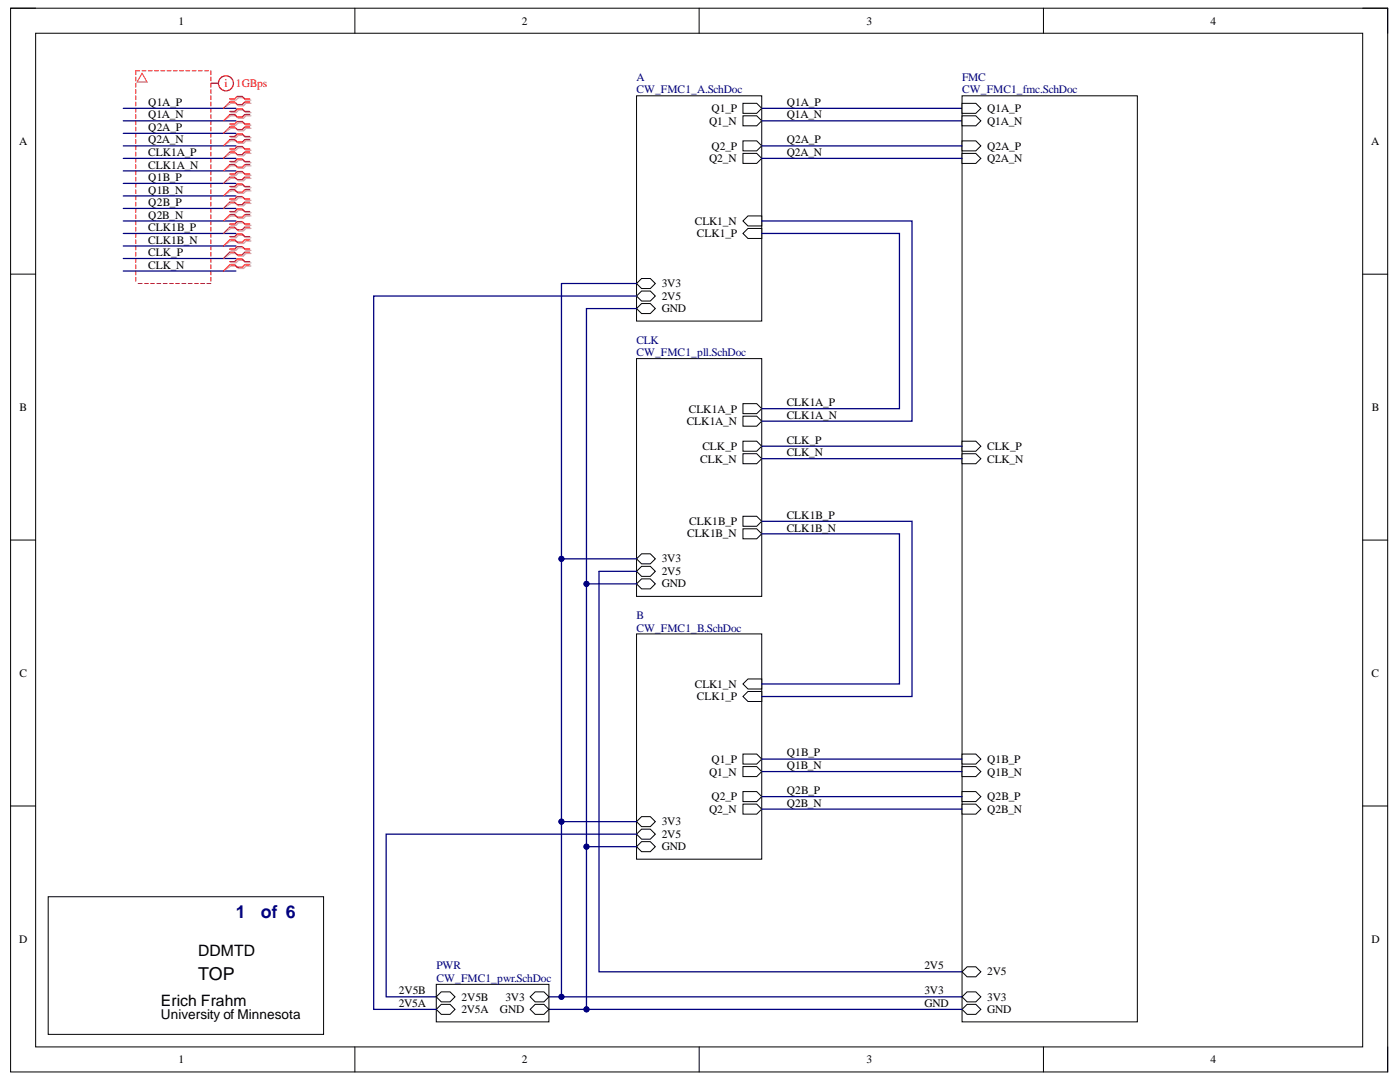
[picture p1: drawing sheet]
<svg xmlns="http://www.w3.org/2000/svg" width="279mm" height="216mm" viewBox="0 0 279 216" stroke-linecap="round" stroke-linejoin="round" font-family="sans-serif">
<defs><g id="words">
<g font-size="3.5" fill="#000080">
<text x="47.1" y="183.1">1</text>
<text x="52.1" y="183.1">of 6</text>
</g>
<text font-size="3.5" x="39.6" y="195.6">TOP</text>
<g font-size="3.1">
<text x="39.6" y="190.7">DDMTD</text>
<text x="32.1" y="200.7">Erich Frahm</text>
</g>
<text font-size="2.7" x="32.1" y="203.3">University of Minnesota</text>
<g font-size="2.3">
<text x="35.6" y="4.9">1</text>
<text x="104.2" y="4.9">2</text>
<text x="172.9" y="4.9">3</text>
<text x="241.6" y="4.9">4</text>
<text x="29.6" y="21.1">Q1A_P</text>
<text x="29.6" y="23.6">Q1A_N</text>
<text x="142" y="22.4">Q1_P</text>
<text x="157" y="21.1">Q1A_P</text>
<text x="157" y="23.6">Q1A_N</text>
<text x="197" y="22.4">Q1A_P</text>
<text x="3.8" y="28.9">A</text>
<text x="29.6" y="26.1">Q2A_P</text>
<text x="29.6" y="28.6">Q2A_N</text>
<text x="141.5" y="24.9">Q1_N</text>
<text x="142" y="29.8">Q2_P</text>
<text x="157" y="28.6">Q2A_P</text>
<text x="197" y="24.9">Q1A_N</text>
<text x="197" y="29.8">Q2A_P</text>
<text x="273.6" y="28.9">A</text>
<text x="29.6" y="33.6">CLK1A_N</text>
<text x="29.6" y="31.1">CLK1A_P</text>
<text x="141.5" y="32.4">Q2_N</text>
<text x="157" y="31.1">Q2A_N</text>
<text x="197" y="32.4">Q2A_N</text>
<text x="29.6" y="36.1">Q1B_P</text>
<text x="29.6" y="38.6">Q1B_N</text>
<text x="29.6" y="41.1">Q2B_P</text>
<text x="29.6" y="43.6">Q2B_N</text>
<text x="29.6" y="46.1">CLK1B_P</text>
<text x="138.7" y="44.9">CLK1_N</text>
<text x="139.1" y="47.3">CLK1_P</text>
<text x="29.6" y="51.1">CLK_P</text>
<text x="29.6" y="53.6">CLK_N</text>
<text x="29.6" y="48.6">CLK1B_N</text>
<text x="132.1" y="57.3">3V3</text>
<text x="132.1" y="59.8">2V5</text>
<text x="132.1" y="62.3">GND</text>
<text x="3.9" y="82">B</text>
<text x="137.5" y="82.3">CLK1A_P</text>
<text x="157" y="83.6">CLK1A_N</text>
<text x="157" y="81.1">CLK1A_P</text>
<text x="273.8" y="82">B</text>
<text x="137.1" y="84.8">CLK1A_N</text>
<text x="140.2" y="89.8">CLK_P</text>
<text x="157" y="88.6">CLK_P</text>
<text x="197" y="89.8">CLK_P</text>
<text x="139.8" y="92.3">CLK_N</text>
<text x="157" y="91">CLK_N</text>
<text x="197" y="92.3">CLK_N</text>
<text x="137.1" y="107.2">CLK1B_N</text>
<text x="137.6" y="104.8">CLK1B_P</text>
<text x="157" y="106.1">CLK1B_N</text>
<text x="157" y="103.5">CLK1B_P</text>
<text x="132.1" y="112.2">3V3</text>
<text x="132.1" y="117.2">GND</text>
<text x="132.1" y="114.8">2V5</text>
<text x="3.9" y="135.1">C</text>
<text x="138.7" y="137.2">CLK1_N</text>
<text x="273.7" y="135.1">C</text>
<text x="139.1" y="139.7">CLK1_P</text>
<text x="141.5" y="154.7">Q1_N</text>
<text x="142" y="152.2">Q1_P</text>
<text x="157" y="150.9">Q1B_P</text>
<text x="157" y="153.5">Q1B_N</text>
<text x="197" y="154.7">Q1B_N</text>
<text x="197" y="152.2">Q1B_P</text>
<text x="142" y="159.7">Q2_P</text>
<text x="157" y="158.5">Q2B_P</text>
<text x="157" y="161">Q2B_N</text>
<text x="197" y="159.7">Q2B_P</text>
<text x="132.1" y="164.7">3V3</text>
<text x="132.1" y="167.2">2V5</text>
<text x="141.5" y="162.2">Q2_N</text>
<text x="197" y="162.2">Q2B_N</text>
<text x="132.1" y="169.7">GND</text>
<text x="3.8" y="188.1">D</text>
<text x="273.7" y="188.1">D</text>
<text x="184.5" y="193.4">2V5</text>
<text x="197" y="194.6">2V5</text>
<text x="79.6" y="200.9">2V5A</text>
<text x="79.6" y="198.4">2V5B</text>
<text x="92.1" y="202.2">2V5A</text>
<text x="92.1" y="199.7">2V5B</text>
<text x="99.8" y="202.2">GND</text>
<text x="100.9" y="199.7">3V3</text>
<text x="184.5" y="200.9">GND</text>
<text x="184.5" y="198.4">3V3</text>
<text x="197" y="202.2">GND</text>
<text x="197" y="199.7">3V3</text>
<text x="35.6" y="212.1">1</text>
<text x="104.2" y="212.1">2</text>
<text x="172.9" y="212.1">3</text>
<text x="241.6" y="212.1">4</text>
</g>
<g font-size="2.3" fill="#f00">
<text x="44.8" y="17.4">i</text>
<text x="47.1" y="17.4">1GBps</text>
</g>
<g font-size="2.3" fill="#000080">
<text x="127" y="16.2">A</text>
<text x="192" y="16.2">FMC</text>
<text x="127" y="18.6">CW_FMC1_A.SchDoc</text>
<text x="192" y="18.6">CW_FMC1_fmc.SchDoc</text>
<text x="127" y="68.5">CLK</text>
<text x="127" y="71.1">CW_FMC1_pll.SchDoc</text>
<text x="127" y="123.5">B</text>
<text x="127" y="126">CW_FMC1_B.SchDoc</text>
<text x="87.1" y="193.4">PWR</text>
<text x="87.1" y="195.9">CW_FMC1_pwr.SchDoc</text>
</g>
</g></defs>
<path d="M2.1 1.6h274.8v212.3h-274.8z" fill="none" stroke="#000" stroke-width=".2"/>
<path d="M7.1 6.6h264.9v202.3h-264.9z" fill-rule="evenodd" fill="#fff"/>
<g fill="none" stroke="#000" stroke-width=".2">
<path d="M2.1 1.6h5M7.1 6.6h264.9v202.3h-264.9zM70.8 1.6v5M139.5 1.6v5M208.2 1.6v5M272 1.6h4.9v5M2.1 54.7h5M272 54.7h4.9M2.1 107.8h5M272 107.8h4.9M2.1 160.8h5M272 160.8h4.9"/>
<path d="M70.8 208.9v5M139.5 208.9v5M208.2 208.9v5M276.9 208.9v5"/>
</g>
<path d="M9.6 178.9h55v27.5h-55z" fill-rule="evenodd" fill="#fff"/>
<path d="M127 19.1h25v45h-25zM9.6 178.9h55v27.5h-55z" fill="none" stroke="#000" stroke-width=".2"/>
<path d="M127 61.6l1-1h1.8l1 1-1 1h-1.8z" fill-rule="evenodd" fill="#fff"/>
<path d="M127 61.6l1-1h1.8l1 1-1 1h-1.8z" fill="none" stroke="#000" stroke-width=".2"/>
<path d="M148.3 20.6h2.7l1 1-1 1h-2.7z" fill-rule="evenodd" fill="#fff"/>
<path d="M148.3 20.6h2.7l1 1-1 1h-2.7z" fill="none" stroke="#000" stroke-width=".2"/>
<path d="M148.3 23.1h2.7l1 1-1 1h-2.7z" fill-rule="evenodd" fill="#fff"/>
<path d="M148.3 23.1h2.7l1 1-1 1h-2.7z" fill="none" stroke="#000" stroke-width=".2"/>
<path d="M127 56.6l1-1h1.8l1 1-1 1h-1.8z" fill-rule="evenodd" fill="#fff"/>
<path d="M127 56.6l1-1h1.8l1 1-1 1h-1.8z" fill="none" stroke="#000" stroke-width=".2"/>
<path d="M148.3 28.1h2.7l1 1-1 1h-2.7z" fill-rule="evenodd" fill="#fff"/>
<path d="M148.3 28.1h2.7l1 1-1 1h-2.7z" fill="none" stroke="#000" stroke-width=".2"/>
<path d="M148.3 30.6h2.7l1 1-1 1h-2.7z" fill-rule="evenodd" fill="#fff"/>
<path d="M148.3 30.6h2.7l1 1-1 1h-2.7z" fill="none" stroke="#000" stroke-width=".2"/>
<path d="M148.3 46.6l1-1h2.7v2h-2.7z" fill-rule="evenodd" fill="#fff"/>
<path d="M148.3 46.6l1-1h2.7v2h-2.7z" fill="none" stroke="#000" stroke-width=".2"/>
<path d="M149.3 43.1h2.7v2h-2.7l-1-1z" fill-rule="evenodd" fill="#fff"/>
<path d="M149.3 43.1h2.7v2h-2.7l-1-1z" fill="none" stroke="#000" stroke-width=".2"/>
<path d="M127 59.1l1-1h1.8l1 1-1 1h-1.8z" fill-rule="evenodd" fill="#fff"/>
<path d="M192 19.1h35v184.8h-35zM127 59.1l1-1h1.8l1 1-1 1h-1.8z" fill="none" stroke="#000" stroke-width=".2"/>
<path d="M152 21.6h40M152 24.1h40" fill="none" stroke="#000080" stroke-width=".25"/>
<path d="M192 23.1h2.7l1.1 1-1.1 1h-2.7z" fill-rule="evenodd" fill="#fff"/>
<path d="M192 23.1h2.7l1.1 1-1.1 1h-2.7z" fill="none" stroke="#000" stroke-width=".2"/>
<path d="M192 201.4l1-1h1.7l1.1 1-1.1 1h-1.7z" fill-rule="evenodd" fill="#fff"/>
<path d="M192 201.4l1-1h1.7l1.1 1-1.1 1h-1.7z" fill="none" stroke="#000" stroke-width=".2"/>
<path d="M192 193.9l1-1h1.7l1.1 1-1.1 1h-1.7z" fill-rule="evenodd" fill="#fff"/>
<path d="M192 193.9l1-1h1.7l1.1 1-1.1 1h-1.7z" fill="none" stroke="#000" stroke-width=".2"/>
<path d="M192 20.6h2.7l1.1 1-1.1 1h-2.7z" fill-rule="evenodd" fill="#fff"/>
<path d="M192 20.6h2.7l1.1 1-1.1 1h-2.7z" fill="none" stroke="#000" stroke-width=".2"/>
<path d="M192 88h2.7l1.1 1-1.1 1h-2.7z" fill-rule="evenodd" fill="#fff"/>
<path d="M192 88h2.7l1.1 1-1.1 1h-2.7z" fill="none" stroke="#000" stroke-width=".2"/>
<path d="M192 90.5h2.7l1.1 1-1.1 1h-2.7z" fill-rule="evenodd" fill="#fff"/>
<path d="M192 90.5h2.7l1.1 1-1.1 1h-2.7z" fill="none" stroke="#000" stroke-width=".2"/>
<path d="M192 153h2.7l1.1 1-1.1 1h-2.7z" fill-rule="evenodd" fill="#fff"/>
<path d="M192 153h2.7l1.1 1-1.1 1h-2.7z" fill="none" stroke="#000" stroke-width=".2"/>
<path d="M192 150.5h2.7l1.1 1-1.1 1h-2.7z" fill-rule="evenodd" fill="#fff"/>
<path d="M192 150.5h2.7l1.1 1-1.1 1h-2.7z" fill="none" stroke="#000" stroke-width=".2"/>
<path d="M192 30.6h2.7l1.1 1-1.1 1h-2.7z" fill-rule="evenodd" fill="#fff"/>
<path d="M192 30.6h2.7l1.1 1-1.1 1h-2.7z" fill="none" stroke="#000" stroke-width=".2"/>
<path d="M192 28.1h2.7l1.1 1-1.1 1h-2.7z" fill-rule="evenodd" fill="#fff"/>
<path d="M192 28.1h2.7l1.1 1-1.1 1h-2.7z" fill="none" stroke="#000" stroke-width=".2"/>
<path d="M192 160.5h2.7l1.1 .9-1.1 1.1h-2.7z" fill-rule="evenodd" fill="#fff"/>
<path d="M192 160.5h2.7l1.1 .9-1.1 1.1h-2.7z" fill="none" stroke="#000" stroke-width=".2"/>
<path d="M192 158h2.7l1.1 1-1.1 .9h-2.7z" fill-rule="evenodd" fill="#fff"/>
<path d="M192 158h2.7l1.1 1-1.1 .9h-2.7z" fill="none" stroke="#000" stroke-width=".2"/>
<path d="M192 198.9l1-1h1.7l1.1 1-1.1 1h-1.7z" fill-rule="evenodd" fill="#fff"/>
<path d="M127 126.5h25v44.9h-25zM192 198.9l1-1h1.7l1.1 1-1.1 1h-1.7z" fill="none" stroke="#000" stroke-width=".2"/>
<path d="M127 168.9l1-1h1.8l1 1-1 1h-1.8z" fill-rule="evenodd" fill="#fff"/>
<path d="M127 168.9l1-1h1.8l1 1-1 1h-1.8z" fill="none" stroke="#000" stroke-width=".2"/>
<path d="M148.3 150.5h2.7l1 1-1 1h-2.7z" fill-rule="evenodd" fill="#fff"/>
<path d="M148.3 150.5h2.7l1 1-1 1h-2.7z" fill="none" stroke="#000" stroke-width=".2"/>
<path d="M148.3 153h2.7l1 1-1 1h-2.7z" fill-rule="evenodd" fill="#fff"/>
<path d="M148.3 153h2.7l1 1-1 1h-2.7z" fill="none" stroke="#000" stroke-width=".2"/>
<path d="M127 163.9l1-1h1.8l1 1-1 1h-1.8z" fill-rule="evenodd" fill="#fff"/>
<path d="M127 163.9l1-1h1.8l1 1-1 1h-1.8z" fill="none" stroke="#000" stroke-width=".2"/>
<path d="M148.3 139l1-1h2.7v2h-2.7z" fill-rule="evenodd" fill="#fff"/>
<path d="M148.3 139l1-1h2.7v2h-2.7z" fill="none" stroke="#000" stroke-width=".2"/>
<path d="M148.3 136.5l1-1h2.7v2h-2.7z" fill-rule="evenodd" fill="#fff"/>
<path d="M148.3 136.5l1-1h2.7v2h-2.7z" fill="none" stroke="#000" stroke-width=".2"/>
<path d="M148.3 158h2.7l1 1-1 1h-2.7z" fill-rule="evenodd" fill="#fff"/>
<path d="M148.3 158h2.7l1 1-1 1h-2.7z" fill="none" stroke="#000" stroke-width=".2"/>
<path d="M148.3 160.5h2.7l1 .9-1 1h-2.7z" fill-rule="evenodd" fill="#fff"/>
<path d="M148.3 160.5h2.7l1 .9-1 1h-2.7z" fill="none" stroke="#000" stroke-width=".2"/>
<path d="M127 166.4l1-1h1.8l1 1-1 1h-1.8z" fill-rule="evenodd" fill="#fff"/>
<path d="M127 71.6h25v47.4h-25zM127 166.4l1-1h1.8l1 1-1 1h-1.8z" fill="none" stroke="#000" stroke-width=".2"/>
<path d="M152 151.5h40" fill="none" stroke="#000080" stroke-width=".25"/>
<path d="M127 116.5l1-1h1.8l1 1-1 1h-1.8z" fill-rule="evenodd" fill="#fff"/>
<path d="M127 116.5l1-1h1.8l1 1-1 1h-1.8z" fill="none" stroke="#000" stroke-width=".2"/>
<path d="M127 114l1-1h1.8l1 1-1 1h-1.8z" fill-rule="evenodd" fill="#fff"/>
<path d="M127 114l1-1h1.8l1 1-1 1h-1.8z" fill="none" stroke="#000" stroke-width=".2"/>
<path d="M148.3 80.5h2.7l1 1-1 1h-2.7z" fill-rule="evenodd" fill="#fff"/>
<path d="M148.3 80.5h2.7l1 1-1 1h-2.7z" fill="none" stroke="#000" stroke-width=".2"/>
<path d="M148.3 83h2.7l1 1-1 1h-2.7z" fill-rule="evenodd" fill="#fff"/>
<path d="M148.3 83h2.7l1 1-1 1h-2.7z" fill="none" stroke="#000" stroke-width=".2"/>
<path d="M148.3 103h2.7l1 1-1 1h-2.7z" fill-rule="evenodd" fill="#fff"/>
<path d="M148.3 103h2.7l1 1-1 1h-2.7z" fill="none" stroke="#000" stroke-width=".2"/>
<path d="M148.3 105.5h2.7l1 1-1 1h-2.7z" fill-rule="evenodd" fill="#fff"/>
<path d="M148.3 105.5h2.7l1 1-1 1h-2.7z" fill="none" stroke="#000" stroke-width=".2"/>
<path d="M148.3 88h2.7l1 1-1 1h-2.7z" fill-rule="evenodd" fill="#fff"/>
<path d="M148.3 88h2.7l1 1-1 1h-2.7z" fill="none" stroke="#000" stroke-width=".2"/>
<path d="M148.3 90.5h2.7l1 1-1 1h-2.7z" fill-rule="evenodd" fill="#fff"/>
<path d="M148.3 90.5h2.7l1 1-1 1h-2.7z" fill="none" stroke="#000" stroke-width=".2"/>
<path d="M127 111.5l1-1h1.8l1 1-1 1h-1.8z" fill-rule="evenodd" fill="#fff"/>
<path d="M127 111.5l1-1h1.8l1 1-1 1h-1.8z" fill="none" stroke="#000" stroke-width=".2"/>
<path d="M152 46.6h27.5v34.9h-27.5M152 44.1h30v39.9h-30M152 89h40M152 91.5h40M117 116.5h10M152 106.5h27.5v30h-27.5M152 104h30v35h-30" fill="none" stroke="#000080" stroke-width=".25"/>
<circle cx="117" cy="116.5" r=".5" fill="#000080"/>
<circle cx="117" cy="116.5" r=".5" fill="none" stroke="#000080" stroke-width=".2"/>
<path d="M127 61.6h-10v139.8" fill="none" stroke="#000080" stroke-width=".25"/>
<circle cx="117" cy="201.4" r=".5" fill="#000080"/>
<circle cx="117" cy="201.4" r=".5" fill="none" stroke="#000080" stroke-width=".2"/>
<circle cx="117" cy="168.9" r=".5" fill="#000080"/>
<circle cx="117" cy="168.9" r=".5" fill="none" stroke="#000080" stroke-width=".2"/>
<circle cx="117" cy="116.5" r=".5" fill="#000080"/>
<circle cx="117" cy="116.5" r=".5" fill="none" stroke="#000080" stroke-width=".2"/>
<path d="M112 56.6h15M109.5 201.4h82.5" fill="none" stroke="#000080" stroke-width=".25"/>
<circle cx="117" cy="201.4" r=".5" fill="#000080"/>
<circle cx="117" cy="201.4" r=".5" fill="none" stroke="#000080" stroke-width=".2"/>
<path d="M109.5 198.9h82.5" fill="none" stroke="#000080" stroke-width=".25"/>
<circle cx="112" cy="198.9" r=".5" fill="#000080"/>
<circle cx="112" cy="198.9" r=".5" fill="none" stroke="#000080" stroke-width=".2"/>
<g fill="none" stroke="#000080" stroke-width=".25">
<path d="M24.6 29.1h22.5M24.6 31.6h22.5M24.6 21.6h22.5M24.6 24.1h22.5M24.6 26.6h22.5M24.6 34.1h22.5M24.6 36.6h22.5M24.6 39.1h22.5M152 29.1h40M152 31.6h40M24.6 41.6h22.5M24.6 44.1h22.5"/>
<path d="M24.6 46.6h22.5M24.6 49.1h22.5M24.6 51.6h22.5M24.6 54.1h22.5M152 159h40M152 154h40M117 168.9h10M152 161.4h40"/>
</g>
<g fill="none" stroke="#f00" stroke-width=".2">
<path d="M27.1 15.4v.8M27.1 16.6v.8M27.1 17.9v.7M27.1 19.1v.8M27.9 14.1h-.8v.8M28.4 14.1h.7M29.6 14.1h.8M30.8 14.1h.8M32.1 14.1h.8M33.3 14.1h.8M34.6 14.1h.8M35.8 14.1h.8"/>
<path d="M37.1 14.1h.8M38.3 14.1h.8M39.6 14.1h.8M40.8 14.1h.8M42.1 14.1v.8M42.1 15.4v.8M42.1 16.6v.8M42.1 17.9v.7M42.1 19.1v.8M27.1 20.4v.7M27.1 21.6v.8M27.1 22.9v.7"/>
<path d="M27.1 24.1v.8M27.1 25.4v.7M27.1 26.6v.8M27.1 27.9v.7M27.1 29.1v.8M27.1 30.4v.7M27.1 31.6v.8M27.1 32.9v.7M27.1 34.1v.8M27.1 35.3v.8M27.1 36.6v.8M27.1 37.8v.8"/>
<path d="M27.1 39.1v.8M42.1 20.4v.7M42.1 21.6v.8M42.1 22.9v.7M42.1 24.1v.8M42.1 25.4v.7M42.1 26.6v.8M42.1 27.9v.7M42.1 29.1v.8M42.1 30.4v.7M42.1 31.6v.8M42.1 32.9v.7"/>
<path d="M42.1 34.1v.8M42.1 35.3v.8M42.1 36.6v.8M42.1 37.8v.8M42.1 39.1v.8M45.8 20.4l-1.2 1.2M45.8 22.9l-1.2 1.2M45.8 25.4l-1.2 1.2M45.8 27.9l-1.2 1.2M45.8 30.4l-1.2 1.2M45.8 32.9l-1.2 1.2M45.8 35.3l-1.2 1.3"/>
<path d="M45.8 37.8l-1.2 1.3M27.1 40.3v.8M27.1 41.6v.8M27.1 42.8v.8M27.1 44.1v.8M27.1 45.3v.8M27.1 46.6v.8M27.1 47.8v.8M27.1 49.1v.8M27.1 50.3v.8M27.1 51.6v.8M27.1 52.8v.8"/>
<path d="M27.1 54.1v.8M27.1 55.3v.8M27.6 56.6h.8M28.8 56.6h.8M30.1 56.6h.7M31.3 56.6h.8M32.6 56.6h.7M33.8 56.6h.8M35.1 56.6h.7M36.3 56.6h.8M37.6 56.6h.7M38.8 56.6h.8"/>
<path d="M40.1 56.6h.7M41.3 56.6h.8M42.1 40.3v.8M42.1 41.6v.8M42.1 42.8v.8M42.1 44.1v.8M42.1 45.3v.8M42.1 46.6v.8M42.1 47.8v.8M42.1 49.1v.8M42.1 50.3v.8M42.1 51.6v.8"/>
<path d="M42.1 52.8v.8M42.1 54.1v.8M42.1 55.3v.8M45.8 40.3l-1.2 1.3M45.8 42.8l-1.2 1.3M45.8 45.3l-1.2 1.3M45.8 47.8l-1.2 1.3M45.8 50.3l-1.2 1.3M45.8 52.8l-1.2 1.3"/>
</g>
<path d="M28.4 14.6l1 1.8h-2z" fill="none" stroke="#f33" stroke-width=".2"/>
<g fill="none" stroke="#d0a3a3" stroke-width=".25">
<path d="M46.1 20h1l.5-.5h1l.5 .5h1M46.1 20.6h1l.5 .5h1l.5-.5h1M46.1 22.5h1l.5-.5h1l.5 .5h1M46.1 23.1h1l.5 .5h1l.5-.5h1M46.1 25h1l.5-.5h1l.5 .5h1M46.1 25.6h1l.5 .5h1l.5-.5h1M46.1 27.5h1l.5-.5h1l.5 .5h1M46.1 28.1h1l.5 .5h1l.5-.5h1M46.1 30h1l.5-.5h1l.5 .5h1M46.1 30.6h1l.5 .5h1l.5-.5h1M46.1 32.5h1l.5-.5h1l.5 .5h1M46.1 33.1h1l.5 .5h1l.5-.5h1"/>
<path d="M46.1 35h1l.5-.5h1l.5 .5h1M46.1 35.6h1l.5 .5h1l.5-.5h1M46.1 37.5h1l.5-.5h1l.5 .5h1M46.1 38.1h1l.5 .5h1l.5-.5h1M46.1 40h1l.5-.5h1l.5 .5h1M46.1 40.6h1l.5 .5h1l.5-.5h1M46.1 42.5h1l.5-.5h1l.5 .5h1M46.1 43.1h1l.5 .5h1l.5-.5h1M46.1 45h1l.5-.5h1l.5 .5h1M46.1 45.6h1l.5 .5h1l.5-.5h1M46.1 47.5h1l.5-.5h1l.5 .5h1M46.1 48.1h1l.5 .5h1l.5-.5h1"/>
<path d="M46.1 50h1l.5-.5h1l.5 .5h1M46.1 50.6h1l.5 .5h1l.5-.5h1M46.1 52.5h1l.5-.5h1l.5 .5h1M46.1 53.1h1l.5 .5h1l.5-.5h1"/>
</g>
<g fill="none" stroke="#d0a3a3" stroke-width=".2">
<path d="M46.1 20.6l-1.5 1M46.1 23.1l-1.5 1M46.1 25.6l-1.5 1M46.1 28.1l-1.5 1M46.1 30.6l-1.5 1M46.1 33.1l-1.5 1M46.1 35.6l-1.5 1M46.1 38.1l-1.5 1M46.1 40.6l-1.5 1M46.1 43.1l-1.5 1M46.1 45.6l-1.5 1M46.1 48.1l-1.5 1"/>
<path d="M46.1 50.6l-1.5 1M46.1 53.1l-1.5 1"/>
</g>
<g fill="none" stroke="#f00" stroke-width=".25">
<path d="M45.8 19.7h1l.5-.5h1l.5 .5h1M45.8 20.4h1l.5 .5h1l.5-.5h1M45.8 22.2h1l.5-.5h1l.5 .5h1M45.8 22.9h1l.5 .5h1l.5-.5h1M45.8 24.7h1l.5-.5h1l.5 .5h1M45.8 25.4h1l.5 .5h1l.5-.5h1M45.8 27.2h1l.5-.5h1l.5 .5h1M45.8 27.9h1l.5 .5h1l.5-.5h1M45.8 29.7h1l.5-.5h1l.5 .5h1M45.8 30.4h1l.5 .5h1l.5-.5h1M45.8 32.2h1l.5-.5h1l.5 .5h1M45.8 32.9h1l.5 .5h1l.5-.5h1"/>
<path d="M45.8 34.7h1l.5-.5h1l.5 .5h1M45.8 35.3h1l.5 .5h1l.5-.5h1M45.8 37.2h1l.5-.5h1l.5 .5h1M45.8 37.8h1l.5 .5h1l.5-.5h1M45.8 39.7h1l.5-.5h1l.5 .5h1M45.8 40.3h1l.5 .5h1l.5-.5h1M45.8 42.2h1l.5-.5h1l.5 .5h1M45.8 42.8h1l.5 .5h1l.5-.5h1M45.8 44.7h1l.5-.5h1l.5 .5h1M45.8 45.3h1l.5 .5h1l.5-.5h1M45.8 47.2h1l.5-.5h1l.5 .5h1M45.8 47.8h1l.5 .5h1l.5-.5h1"/>
<path d="M45.8 49.7h1l.5-.5h1l.5 .5h1M45.8 50.3h1l.5 .5h1l.5-.5h1M45.8 52.2h1l.5-.5h1l.5 .5h1M45.8 52.8h1l.5 .5h1l.5-.5h1"/>
</g>
<circle cx="117" cy="168.9" r=".5" fill="#000080"/>
<circle cx="117" cy="168.9" r=".5" fill="none" stroke="#000080" stroke-width=".2"/>
<path d="M112 163.9h15" fill="none" stroke="#000080" stroke-width=".25"/>
<circle cx="112" cy="163.9" r=".5" fill="#000080"/>
<circle cx="112" cy="163.9" r=".5" fill="none" stroke="#000080" stroke-width=".2"/>
<path d="M127 166.4h-49.9v32.5h10" fill="none" stroke="#000080" stroke-width=".25"/>
<path d="M87.1 196.4h22.4v7.5h-22.4z" fill="none" stroke="#000" stroke-width=".2"/>
<path d="M106.8 200.4h1.8l.9 1-.9 1h-1.8l-1-1z" fill-rule="evenodd" fill="#fff"/>
<path d="M106.8 200.4h1.8l.9 1-.9 1h-1.8l-1-1z" fill="none" stroke="#000" stroke-width=".2"/>
<path d="M105.8 198.9l1-1h1.8l.9 1-.9 1h-1.8z" fill-rule="evenodd" fill="#fff"/>
<path d="M105.8 198.9l1-1h1.8l.9 1-.9 1h-1.8z" fill="none" stroke="#000" stroke-width=".2"/>
<path d="M88.1 200.4h1.7l1 1-1 1h-1.7l-1-1z" fill-rule="evenodd" fill="#fff"/>
<path d="M88.1 200.4h1.7l1 1-1 1h-1.7l-1-1z" fill="none" stroke="#000" stroke-width=".2"/>
<path d="M87.1 198.9l1-1h1.7l1 1-1 1h-1.7z" fill-rule="evenodd" fill="#fff"/>
<path d="M87.1 198.9l1-1h1.7l1 1-1 1h-1.7z" fill="none" stroke="#000" stroke-width=".2"/>
<path d="M112.1 56.6v142.3M127 59.1h-52.4v142.3h12.5" fill="none" stroke="#000080" stroke-width=".25"/>
<circle cx="112" cy="198.9" r=".5" fill="#000080"/>
<circle cx="112" cy="198.9" r=".5" fill="none" stroke="#000080" stroke-width=".2"/>
<circle cx="112" cy="163.9" r=".5" fill="#000080"/>
<circle cx="112" cy="163.9" r=".5" fill="none" stroke="#000080" stroke-width=".2"/>
<circle cx="112" cy="111.5" r=".5" fill="#000080"/>
<circle cx="112" cy="111.5" r=".5" fill="none" stroke="#000080" stroke-width=".2"/>
<path d="M112 111.5h15M127 114h-7.5v79.9h72.5" fill="none" stroke="#000080" stroke-width=".25"/>
<g fill="none" stroke="#f00" stroke-width=".25">
<path d="M42.1 16.6h1.5"/>
<circle cx="45.1" cy="16.6" r="1.5"/>
</g>
<circle cx="112" cy="111.5" r=".5" fill="#000080"/>
<circle cx="112" cy="111.5" r=".5" fill="none" stroke="#000080" stroke-width=".2"/>
<use href="#words"/>
</svg>
